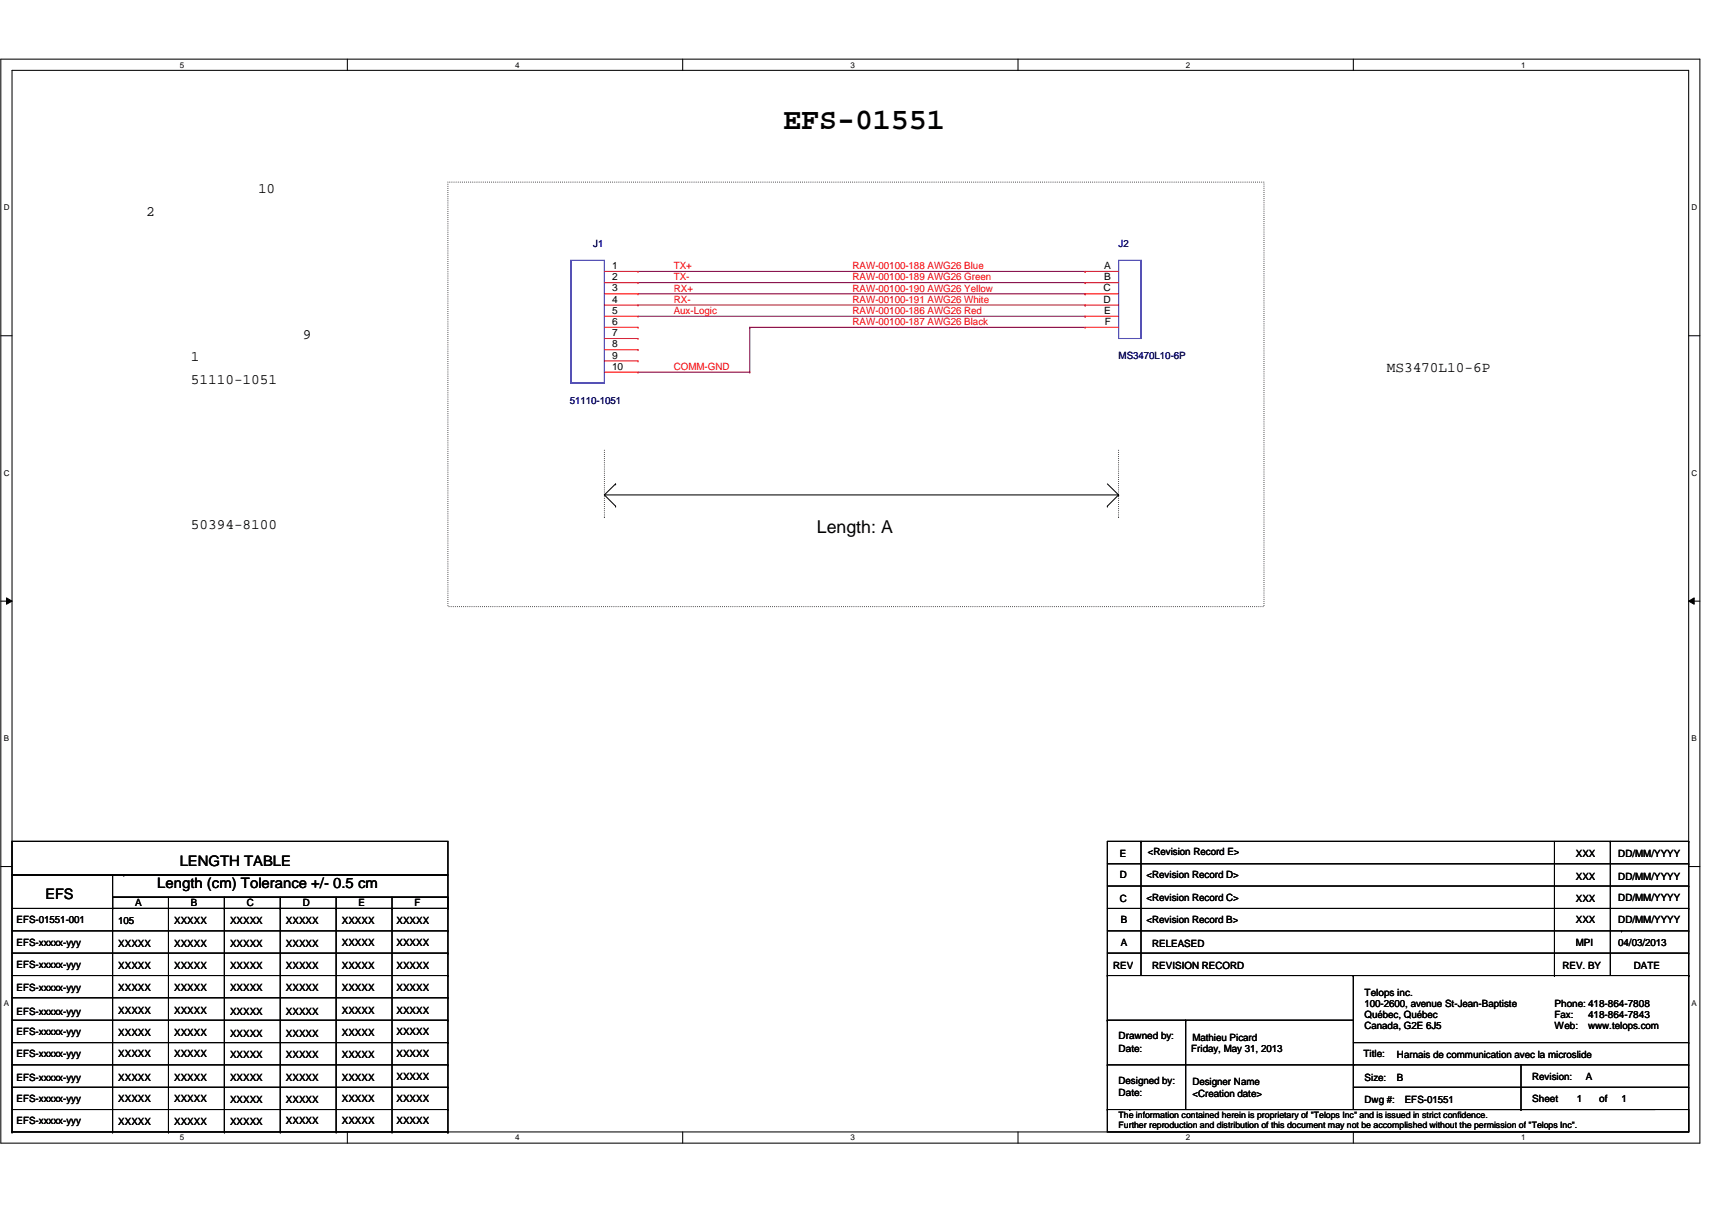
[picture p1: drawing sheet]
<svg xmlns="http://www.w3.org/2000/svg" width="420mm" height="297mm" viewBox="0 0 420 297" stroke-linecap="round" stroke-linejoin="round" font-family="sans-serif">
<defs><g id="words">
<text font-size="7.4" x="192.2" y="31.6">EFS-01551</text>
<text font-size="4.4" x="200.5" y="130.9">Length: A</text>
<g font-size="3.6">
<text x="63.3" y="47.5">10</text>
<text x="35.9" y="53">2</text>
<text x="74.3" y="83.1">9</text>
<text x="46.9" y="88.6">1</text>
<text x="46.9" y="94.1">51110-1051</text>
<text x="340.3" y="91.4">MS3470L10-6P</text>
<text x="46.9" y="129.8">50394-8100</text>
<text x="44.1" y="212.5">LENGTH TABLE</text>
<text x="11.2" y="220.7">EFS</text>
<text x="38.6" y="218">Length (cm) Tolerance +/- 0.5 cm</text>
</g>
<g font-size="2.5" fill="#000080">
<text x="145.6" y="60.7">J1</text>
<text x="274.5" y="60.7">J2</text>
<text x="274.5" y="88.1">MS3470L10-6P</text>
<text x="139.9" y="99.1">51110-1051</text>
</g>
<g font-size="2.5">
<text x="150.2" y="66">1</text>
<text x="150.2" y="68.8">2</text>
<text x="150.2" y="71.5">3</text>
<text x="270.8" y="71.5">C</text>
<text x="271" y="66">A</text>
<text x="271" y="68.8">B</text>
<text x="150.2" y="74.3">4</text>
<text x="150.2" y="77">5</text>
<text x="270.8" y="74.3">D</text>
<text x="271" y="77">E</text>
<text x="150.2" y="79.8">6</text>
<text x="150.2" y="82.5">7</text>
<text x="271.1" y="79.8">F</text>
<text x="150.2" y="85.3">8</text>
<text x="150.2" y="88">9</text>
<text x="150.2" y="90.8">10</text>
<text x="281.7" y="209.9">&lt;Revision Record E&gt;</text>
<text x="274.8" y="215.6">D</text>
<text x="274.8" y="210.4">E</text>
<text x="281.4" y="215.6">&lt;Revision Record D&gt;</text>
<text x="386.7" y="215.9">XXX</text>
<text x="386.7" y="210.4">XXX</text>
<text x="397.2" y="215.9">DD/MM/YYYY</text>
<text x="397.2" y="210.4">DD/MM/YYYY</text>
<text x="274.8" y="221.4">C</text>
<text x="281.4" y="221.1">&lt;Revision Record C&gt;</text>
<text x="386.7" y="221.4">XXX</text>
<text x="397.2" y="221.1">DD/MM/YYYY</text>
<text x="4.1" y="226.6">EFS-01551-001</text>
<text x="29" y="226.9">105</text>
<text x="33.1" y="222.5">A</text>
<text x="42.7" y="226.9">XXXXX</text>
<text x="46.9" y="222.5">B</text>
<text x="56.5" y="226.9">XXXXX</text>
<text x="60.6" y="222.5">C</text>
<text x="70.2" y="226.9">XXXXX</text>
<text x="74.3" y="222.5">D</text>
<text x="83.9" y="226.9">XXXXX</text>
<text x="88" y="222.5">E</text>
<text x="97.3" y="226.9">XXXXX</text>
<text x="101.7" y="222.5">F</text>
<text x="275.1" y="226.6">B</text>
<text x="281.4" y="226.6">&lt;Revision Record B&gt;</text>
<text x="386.7" y="226.6">XXX</text>
<text x="397.2" y="226.6">DD/MM/YYYY</text>
<text x="4.1" y="232.1">EFS-xxxxx-yyy</text>
<text x="29" y="232.4">XXXXX</text>
<text x="42.7" y="232.4">XXXXX</text>
<text x="56.5" y="232.4">XXXXX</text>
<text x="70.2" y="232.4">XXXXX</text>
<text x="83.9" y="232.1">XXXXX</text>
<text x="97.3" y="232.1">XXXXX</text>
<text x="275.1" y="232.1">A</text>
<text x="282.8" y="232.4">RELEASED</text>
<text x="386.7" y="232.1">MPI</text>
<text x="397.2" y="232.1">04/03/2013</text>
<text x="4.1" y="237.6">EFS-xxxxx-yyy</text>
<text x="29" y="237.9">XXXXX</text>
<text x="42.7" y="237.9">XXXXX</text>
<text x="56.5" y="237.9">XXXXX</text>
<text x="70.2" y="237.9">XXXXX</text>
<text x="83.9" y="237.9">XXXXX</text>
<text x="97.3" y="237.9">XXXXX</text>
<text x="273.2" y="237.9">REV</text>
<text x="282.8" y="237.9">REVISION RECORD</text>
<text x="383.4" y="237.9">REV. BY</text>
<text x="401" y="237.9">DATE</text>
<text x="4.1" y="243.4">EFS-xxxxx-yyy</text>
<text x="29" y="243.4">XXXXX</text>
<text x="42.7" y="243.4">XXXXX</text>
<text x="56.5" y="243.4">XXXXX</text>
<text x="70.2" y="243.4">XXXXX</text>
<text x="83.9" y="243.4">XXXXX</text>
<text x="97.3" y="243.4">XXXXX</text>
<text x="334.9" y="244.5">Telops inc.</text>
<text x="4.1" y="249.1">EFS-xxxxx-yyy</text>
<text x="29" y="248.8">XXXXX</text>
<text x="42.7" y="248.8">XXXXX</text>
<text x="56.5" y="249.1">XXXXX</text>
<text x="70.2" y="249.1">XXXXX</text>
<text x="83.9" y="248.8">XXXXX</text>
<text x="97.3" y="248.8">XXXXX</text>
<text x="334.9" y="247.2">100-2600, avenue St-Jean-Baptiste</text>
<text x="334.9" y="249.9">Québec, Québec</text>
<text x="381.5" y="247.2">Phone: 418-864-7808</text>
<text x="381.5" y="249.9">Fax:</text>
<text x="389.8" y="249.9">418-864-7843</text>
<text x="4.1" y="254">EFS-xxxxx-yyy</text>
<text x="29" y="254.3">XXXXX</text>
<text x="42.7" y="254.3">XXXXX</text>
<text x="56.5" y="254.6">XXXXX</text>
<text x="70.2" y="254.6">XXXXX</text>
<text x="83.9" y="254.3">XXXXX</text>
<text x="97.3" y="254">XXXXX</text>
<text x="274.5" y="255.1">Drawned by:</text>
<text x="292.6" y="255.4">Mathieu Picard</text>
<text x="334.9" y="252.7">Canada, G2E 6J5</text>
<text x="381.5" y="252.7">Web:</text>
<text x="389.8" y="252.7">www.telops.com</text>
<text x="4.1" y="259.5">EFS-xxxxx-yyy</text>
<text x="29" y="259.5">XXXXX</text>
<text x="42.7" y="259.5">XXXXX</text>
<text x="56.5" y="259.8">XXXXX</text>
<text x="70.2" y="259.8">XXXXX</text>
<text x="83.9" y="259.8">XXXXX</text>
<text x="97.3" y="259.5">XXXXX</text>
<text x="274.5" y="258.2">Date:</text>
<text x="292.3" y="258.2">Friday, May 31, 2013</text>
<text x="334.6" y="259.5">Title:</text>
<text x="342.8" y="259.8">Harnais de communication avec la microslide</text>
<text x="4.1" y="265.3">EFS-xxxxx-yyy</text>
<text x="29" y="265.3">XXXXX</text>
<text x="42.7" y="265.3">XXXXX</text>
<text x="56.5" y="265.3">XXXXX</text>
<text x="70.2" y="265.3">XXXXX</text>
<text x="83.9" y="265.3">XXXXX</text>
<text x="97.3" y="265">XXXXX</text>
<text x="274.5" y="266.1">Designed by:</text>
<text x="274.5" y="269.2">Date:</text>
<text x="292.6" y="269.4">&lt;Creation date&gt;</text>
<text x="292.6" y="266.4">Designer Name</text>
<text x="334.9" y="265.3">Size:</text>
<text x="342.8" y="265.3">B</text>
<text x="376" y="265">Revision:</text>
<text x="389.2" y="265">A</text>
<text x="4.1" y="270.5">EFS-xxxxx-yyy</text>
<text x="29" y="270.5">XXXXX</text>
<text x="42.7" y="270.5">XXXXX</text>
<text x="56.5" y="270.8">XXXXX</text>
<text x="70.2" y="270.8">XXXXX</text>
<text x="83.9" y="270.5">XXXXX</text>
<text x="97.3" y="270.5">XXXXX</text>
<text x="334.9" y="270.8">Dwg #:</text>
<text x="344.8" y="270.8">EFS-01551</text>
<text x="376" y="270.5">Sheet</text>
<text x="387" y="270.5">1</text>
<text x="392.5" y="270.5">of</text>
<text x="398" y="270.5">1</text>
<text x="4.1" y="276">EFS-xxxxx-yyy</text>
<text x="29" y="276.3">XXXXX</text>
<text x="42.7" y="276.3">XXXXX</text>
<text x="56.5" y="276.3">XXXXX</text>
<text x="70.2" y="276">XXXXX</text>
<text x="83.9" y="276">XXXXX</text>
<text x="97.3" y="276">XXXXX</text>
</g>
<g font-size="2.5" fill="#f00">
<text x="165.3" y="66.1">TX+</text>
<text x="165.3" y="68.8">TX-</text>
<text x="165.3" y="71.6">RX+</text>
<text x="209.2" y="66.1">RAW-00100-188 AWG26 Blue</text>
<text x="209.2" y="68.8">RAW-00100-189 AWG26 Green</text>
<text x="209.2" y="71.6">RAW-00100-190 AWG26 Yellow</text>
<text x="165.3" y="74.3">RX-</text>
<text x="165.3" y="77.1">Aux-Logic</text>
<text x="209.2" y="77.1">RAW-00100-186 AWG26 Red</text>
<text x="209.2" y="74.3">RAW-00100-191 AWG26 White</text>
<text x="209.2" y="79.8">RAW-00100-187 AWG26 Black</text>
<text x="165.3" y="90.8">COMM-GND</text>
</g>
<g font-size="2.2">
<text x="274.5" y="274.4">The information contained herein is proprietary of &quot;Telops Inc&quot; and is issued in strict confidence.</text>
<text x="274.5" y="276.9">Further reproduction and distribution of this document may not be accomplished without the permission of &quot;Telops Inc&quot;.</text>
</g>
<g font-size="2">
<text x="44.1" y="16.6">5</text>
<text x="126.4" y="16.6">4</text>
<text x="208.7" y="16.6">3</text>
<text x="291" y="16.6">2</text>
<text x="373.3" y="16.6">1</text>
<text x=".9" y="51.6">D</text>
<text x="415.2" y="51.6">D</text>
<text x=".9" y="116.8">C</text>
<text x="415.2" y="116.8">C</text>
<text x=".9" y="181.9">B</text>
<text x="415.2" y="181.9">B</text>
<text x=".9" y="247.1">A</text>
<text x="415.2" y="247.1">A</text>
<text x="44.1" y="280">5</text>
<text x="126.4" y="280">4</text>
<text x="208.7" y="280">3</text>
<text x="291" y="280">2</text>
<text x="373.3" y="280">1</text>
</g>
</g></defs>
<path d="M.2 14.5h417v266.1h-417zM3 17.3h411.4v260.6h-411.4z" fill="none" stroke="#000" stroke-width=".25"/>
<g fill="#fff">
<path d="M44.1 14.8h1.1v2.2h-1.1z"/>
<path d="M44.1 278.2h1.1v2.2h-1.1z"/>
</g>
<path d="M85.2 14.5v2.8M85.2 277.9v2.7" fill="none" stroke="#000" stroke-width=".25"/>
<g fill="#fff">
<path d="M126.4 14.8h1.1v2.2h-1.1z"/>
<path d="M126.4 278.2h1.1v2.2h-1.1z"/>
</g>
<path d="M167.5 14.5v2.8M167.5 277.9v2.7" fill="none" stroke="#000" stroke-width=".25"/>
<g fill="#fff">
<path d="M208.7 14.8h1.1v2.2h-1.1z"/>
<path d="M208.7 278.2h1.1v2.2h-1.1z"/>
</g>
<path d="M249.8 14.5v2.8M249.8 277.9v2.7" fill="none" stroke="#000" stroke-width=".25"/>
<g fill="#fff">
<path d="M291 14.8h1.1v2.2h-1.1z"/>
<path d="M291 278.2h1.1v2.2h-1.1z"/>
</g>
<path d="M332.1 14.5v2.8M332.1 277.9v2.7" fill="none" stroke="#000" stroke-width=".25"/>
<g fill="#fff">
<path d="M373.3 14.8h1.1v2.2h-1.1z"/>
<path d="M373.3 278.2h1.1v2.2h-1.1z"/>
<path d="M.9 49.8h1.4v2.2h-1.4z"/>
<path d="M415.2 49.8h1.3v2.2h-1.3z"/>
<path d="M.9 115h1.4v2.2h-1.4z"/>
<path d="M415.2 115h1.3v2.2h-1.3z"/>
</g>
<path d="M.2 82.4h2.8M414.4 82.4h2.8" fill="none" stroke="#000" stroke-width=".25"/>
<g fill="#fff">
<path d="M.9 180.1h1.3v2.2h-1.3z"/>
<path d="M415.2 180.1h1.3v2.2h-1.3z"/>
</g>
<path d="M.2 147.6h2.8M1.6 146.8l1.4 .8-1.4 .7zM414.4 147.6l1.4-.8v1.5zM414.4 147.6h2.8" fill="none" stroke="#000" stroke-width=".25"/>
<path d="M1.6 146.8l1.4 .8-1.4 .7zM414.4 147.6l1.4-.8v1.5z" fill="#000"/>
<g fill="#fff">
<path d="M.9 245.3h1.3v2.2h-1.3z"/>
<path d="M415.2 245.3h1.3v2.2h-1.3z"/>
</g>
<g fill="none" stroke="#000" stroke-width=".25">
<path d="M151.1 118.8h.1M151.1 118.8l-2.8 2.7M271.8 118.8l2.7 2.7M148.3 121.5h126.2M148.3 121.5l2.8 2.7M151.1 124.2h.1M271.8 124.2h.1M274.5 121.5h.1M274.5 121.5l-2.7 2.7M.2 212.7h2.8M3 206.5h106.9v8.3h-106.9zM27.6 214.8h82.3v5.5h-82.3z"/>
<path d="M30.4 214.8h.1M30.4 214.8h-27.4v63.1M271.8 217.5h142.6M271.8 212h142.6M280 206.5h.1M280 206.5v33M381.5 206.5v33M395.2 206.5h.1M395.2 206.5v33M414.4 217.5h.1M414.4 212h.1M414.4 206.5h.1"/>
<path d="M414.4 212.7h2.8M414.4 206.5v71.4M414.4 206.5h-142.6v65.9M3 239.5h106.9M3 234h106.9M3 228.5h106.9M3 223h106.9M27.6 220.3h82.3v2.7h-82.3zM27.6 223h.1M27.6 220.3v57.6M41.3 223h.1M41.3 220.3v57.6"/>
<path d="M55.1 223h.1M55.1 220.3v57.6M68.8 223h.1M68.8 220.3v57.6M82.5 223h.1M82.5 220.3v57.6M96.2 223h.1M96.2 220.3v57.6M109.9 223h.1M109.9 228.5h.1M109.9 234h.1M109.9 239.5h.1"/>
<path d="M109.9 220.3v57.6M271.8 239.5h.1M271.8 239.5h142.6M271.8 234h142.6M271.8 228.5h142.6M271.8 223h142.6M332.1 239.5h.1M332.1 239.5v32.9M381.5 239.5h.1M398 228.5h.1M414.4 239.5h.1M414.4 234h.1"/>
<path d="M414.4 228.5h.1M414.4 223h.1M3 255.9h106.9M3 250.4h106.9M3 244.9h106.9M109.9 244.9h.1M109.9 255.9h.1M109.9 250.4h.1M271.8 250.4h.1M271.8 250.4h60.3M291 250.4h.1M291 250.4v22"/>
<path d="M332.1 255.9h82.3M414.4 255.9h.1M3 277.9h.1M3 261.4h106.9M3 266.9h106.9M3 272.4h106.9M3 277.9h106.9M27.6 277.9h.1M41.3 277.9h.1M55.1 277.9h.1M68.8 277.9h.1M82.5 277.9h.1"/>
<path d="M96.2 277.9h.1M109.9 261.4h.1M109.9 277.9h.1M109.9 266.9h.1M109.9 272.4h.1M271.8 272.4h142.6v5.5h-142.6zM271.8 272.4h.1M271.8 261.4h.1M271.8 261.4h142.6M277.3 272.4h.1M277.3 272.4h128.9M332.1 266.9h82.3"/>
<path d="M373.3 272.4h.1M373.3 261.4v11M414.4 261.4h.1M414.4 266.9h.1"/>
</g>
<path d="M109.9 44.7h200.3v104.2h-200.3zM148.3 110.5v16.5M274.5 110.5v16.5M148.3 127h.1M274.5 127h.1" fill="none" stroke="#000" stroke-width=".25" stroke-dasharray="0 .5"/>
<g fill="none" stroke="#800040" stroke-width=".25">
<path d="M156.6 66.6h109.7M156.6 69.4h109.7M156.6 72.1h109.7M156.6 74.9h109.7M156.6 77.6h109.7M266.3 66.6h.1M266.3 69.4h.1M266.3 72.1h.1M266.3 74.9h.1M266.3 77.6h.1M156.6 91.4h27.4M184 91.4h.1"/>
<path d="M184 80.3h.1M184 80.3v11.1M184 80.3h82.3"/>
</g>
<path d="M140.1 63.9h8.2v30.2h-8.2zM274.5 63.9h5.5v19.2h-5.5z" fill="none" stroke="#00f" stroke-width=".25"/>
<g fill="none" stroke="#f00" stroke-width=".25">
<path d="M148.3 66.6h8.3M148.3 69.4h8.3M148.3 72.1h8.3M148.3 74.9h8.3M148.3 77.6h8.3M156.6 66.6h.1M156.6 69.4h.1M156.6 72.1h.1M156.6 74.9h.1M156.6 77.6h.1M266.3 66.6h.1M266.3 69.4h.1"/>
<path d="M266.3 72.1h.1M266.3 74.9h.1M266.3 77.6h.1M266.3 66.6h8.2M266.3 69.4h8.2M266.3 72.1h8.2M266.3 74.9h8.2M266.3 77.6h8.2M148.3 80.3h8.3M148.3 83.1h8.3M148.3 85.9h8.3M148.3 88.6h8.3"/>
<path d="M148.3 91.4h8.3M156.6 80.3h.1M156.6 83.1h.1M156.6 85.9h.1M156.6 88.6h.1M156.6 91.4h.1M266.3 80.3h.1M266.3 80.3h8.2"/>
</g>
<use href="#words"/>
</svg>
